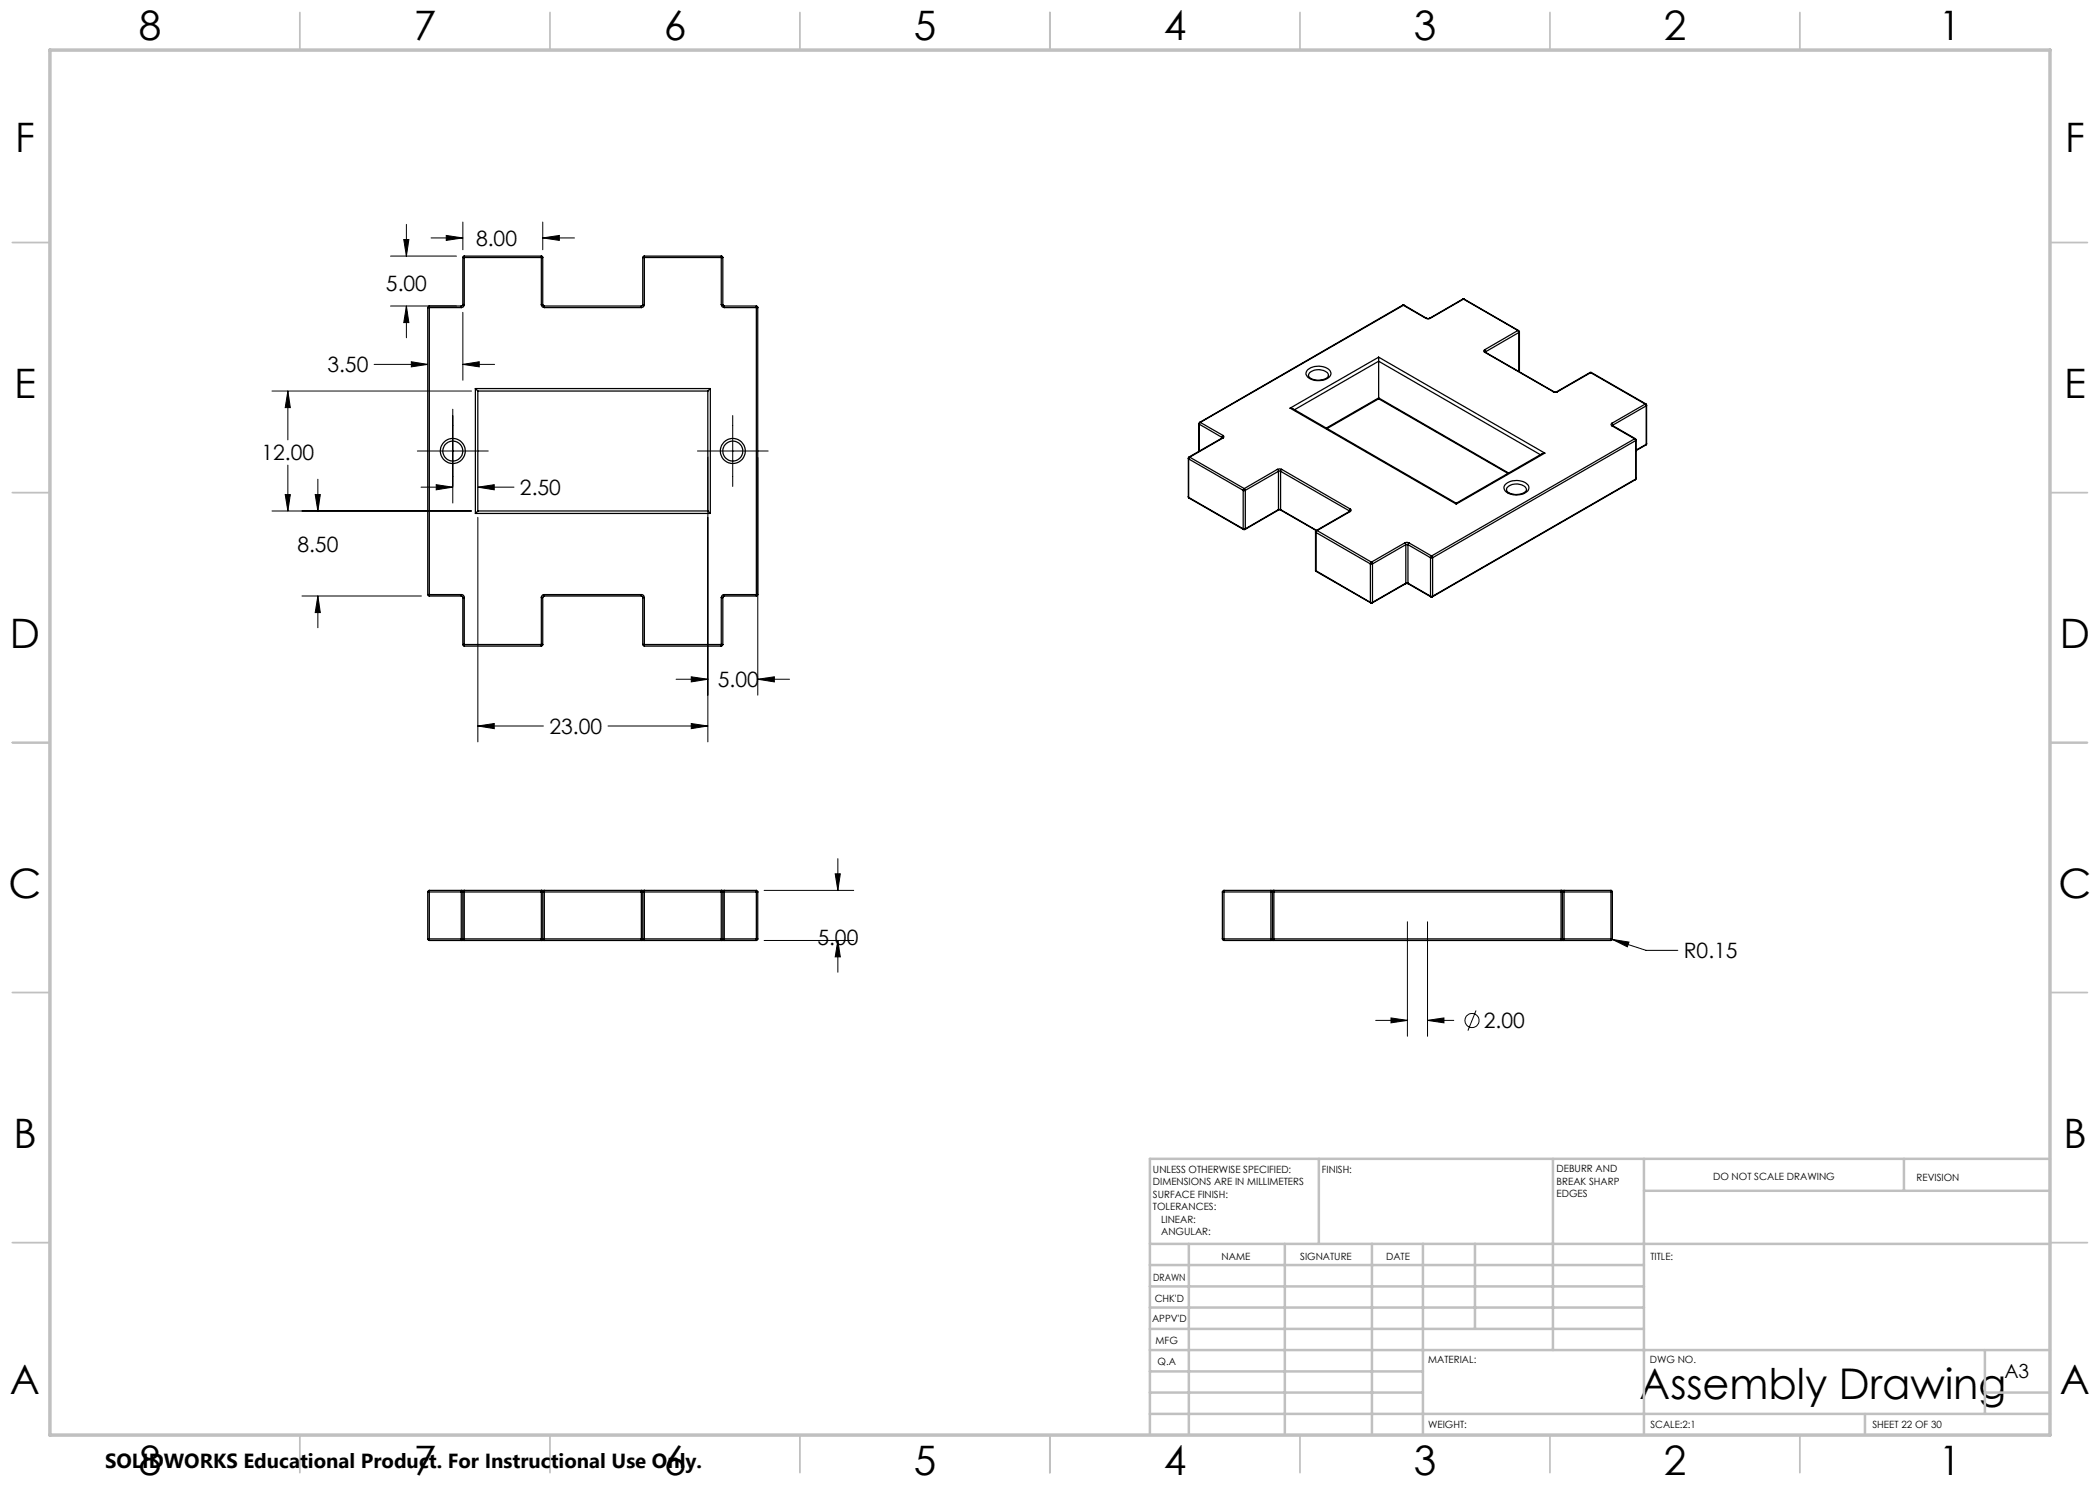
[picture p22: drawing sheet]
<svg xmlns="http://www.w3.org/2000/svg" width="420mm" height="297mm" viewBox="0 0 420 297" stroke-linecap="round" stroke-linejoin="round" font-family="sans-serif">
<defs><g id="words">
<text font-size="8.5" x="327.9" y="279.7">Assembly Drawing</text>
<g font-size="8.1">
<text x="27.7" y="8">8</text>
<text x="82.7" y="8">7</text>
<text x="132.7" y="8">6</text>
<text x="182.7" y="8">5</text>
<text x="232.7" y="8">4</text>
<text x="282.7" y="8">3</text>
<text x="332.7" y="8">2</text>
<text x="387.7" y="8">1</text>
<text x="3" y="30.4">F</text>
<text x="413" y="30.4">F</text>
<text x="2.8" y="79.6">E</text>
<text x="412.8" y="79.6">E</text>
<text x="2" y="129.6">D</text>
<text x="412" y="129.6">D</text>
<text x="1.7" y="179.6">C</text>
<text x="411.7" y="179.6">C</text>
<text x="2.7" y="229.6">B</text>
<text x="412.7" y="229.6">B</text>
<text x="2" y="278.9">A</text>
<text x="412" y="278.9">A</text>
<text x="27.7" y="295">8</text>
<text x="82.7" y="295">7</text>
<text x="132.7" y="295">6</text>
<text x="182.7" y="295">5</text>
<text x="232.7" y="295">4</text>
<text x="282.7" y="295">3</text>
<text x="332.7" y="295">2</text>
<text x="387.7" y="295">1</text>
</g>
<g font-size="4.2">
<text x="95.2" y="49.2">8.00</text>
<text x="77.2" y="58.2">5.00</text>
<text x="65.5" y="74.4">3.50</text>
<text x="52.3" y="92.1">12.00</text>
<text x="104" y="99">2.50</text>
<text x="59.5" y="110.4">8.50</text>
<text x="143.6" y="137.4">5.00</text>
<text x="109.9" y="146.8">23.00</text>
<text x="163.5" y="188.9">5.00</text>
<text x="336.8" y="191.7">R0.15</text>
<text x="296.7" y="205.6">2.00</text>
</g>
<text font-size="4.1" x="21" y="293.7">SOLIDWORKS Educational Product. For Instructional Use Only.</text>
<text font-size="3.9" x="400.9" y="275.5">A3</text>
<g font-size="2">
<text x="230.6" y="234.6">UNLESS OTHERWISE SPECIFIED:</text>
<text x="230.6" y="237.1">DIMENSIONS ARE IN MILLIMETERS</text>
<text x="230.6" y="239.6">SURFACE FINISH:</text>
<text x="264.4" y="234.6">FINISH:</text>
<text x="311.3" y="234.5">DEBURR AND</text>
<text x="311.3" y="237">BREAK SHARP</text>
<text x="311.3" y="239.5">EDGES</text>
<text x="342.6" y="236">DO NOT SCALE DRAWING</text>
<text x="383.3" y="236.2">REVISION</text>
<text x="230.6" y="242.1">TOLERANCES:</text>
<text x="232.2" y="244.6">LINEAR:</text>
<text x="232.2" y="247.1">ANGULAR:</text>
<text x="244.3" y="252">NAME</text>
<text x="260" y="251.9">SIGNATURE</text>
<text x="277.2" y="251.9">DATE</text>
<text x="330.1" y="251.9">TITLE:</text>
<text x="230.6" y="256.1">DRAWN</text>
<text x="230.9" y="260.3">CHK'D</text>
<text x="230.4" y="264.4">APPV'D</text>
<text x="231.1" y="268.8">MFG</text>
<text x="231.5" y="273">Q.A</text>
<text x="285.6" y="272.5">MATERIAL:</text>
<text x="330" y="272.5">DWG NO.</text>
<text x="285.6" y="285.5">WEIGHT:</text>
<text x="330.1" y="285.6">SCALE:2:1</text>
<text x="374.5" y="285.6">SHEET 22 OF 30</text>
</g>
</g></defs>
<g fill="none" stroke="#000" stroke-width=".25">
<path d="M92.6 51.5h.3M92.6 51.5v9.4M92.9 51.2v.3M92.9 51.2l-.3 .3M92.9 51.5v9.4M92.9 51.2h15.4M92.9 51.5h15.4M108.3 51.5h.2M108.3 51.2v.3M108.3 51.2l.2 .3M108.3 51.5v9.4M108.5 51.5v9.4"/>
<path d="M128.6 51.5h.3M128.6 51.5v9.4M128.9 51.2v.3M128.9 51.2l-.3 .3M128.9 51.5v9.4M128.9 51.2h15.4M128.9 51.5h15.4M144.3 51.2v.3M144.3 51.2l.3 .3M144.3 51.5h.3M144.3 51.5v9.4M144.6 51.5v9.4"/>
<path d="M292.5 59.8h.3M292.5 59.8h.2M292.5 59.8l-6.6 3.9M292.7 59.8h.1M292.7 59.8l-6.7 3.9M292.7 59.8l10.9 6.3M292.8 59.8l10.9 6.3M85.5 61.5h.4M85.5 61.5v57.4M85.9 61.2v.3M85.9 61.2l-.4 .3M85.9 61.5v57.4"/>
<path d="M85.9 61.5h6.4M85.9 61.2h6.4M92.3 61.2v.3M92.6 60.9h.3M92.6 60.9l-.3 .3M92.9 60.9a.6 .6 0 0 1-.6 .6M95.1 77.7l.5 .5M95.1 77.7h47M95.1 77.7v25M95.6 78.2h46M95.6 78.2v24M108.3 60.9a.6 .6 0 0 0 .6 .6"/>
<path d="M108.3 60.9h.2M108.5 60.9l.4 .3M108.9 61.2v.3M108.9 61.5h19.4M108.9 61.2h19.4M128.3 61.2v.3M128.6 60.9h.3M128.6 60.9l-.3 .3M128.9 60.9a.6 .6 0 0 1-.6 .6M141.6 78.2v24M142.1 77.7l-.5 .5M142.1 77.7v25"/>
<path d="M144.3 60.9a.6 .6 0 0 0 .6 .6M144.3 60.9h.3M144.6 60.9l.3 .3M144.9 61.2v.3M144.9 61.5h6.4M144.9 61.2h6.4M151.3 61.2v.3M151.3 61.2l.3 .3M151.3 61.5h.3M151.3 61.5v57.4M151.6 61.5v57.4M261.6 73.9a3.5 3.5 0 0 1 4.4 .3 1.22 1.22 0 0 1-1 1.7 3.3 3.3 0 0 1-3.7-.8 .9 .9 0 0 1 .3-1.2z"/>
<path d="M262 74.5a2.73 2.73 0 0 1 3.6 .3 .73 .73 0 0 1-.7 1 2.54 2.54 0 0 1-3.2-.7zM275.7 71.4v.8M275.7 79.6v.2M275.7 79.8l25.9 14.9M275.7 79.8l-10.3 5.9M275.7 71.4l33.3 19.2M275.7 71.4l-17.7 10.2M275.7 72.2v7.4M275.7 72.2l32.4 18.7M275.7 79.6l26 15M275.7 72.2l-16.8 9.7M275.7 79.6l-10.4 6"/>
<path d="M280.5 61h.3M280.5 61l.2 .1M280.5 61l-40.6 23.5M280.7 61.1l-40.6 23.4M280.7 61.1l4.5 2.6M280.8 61l-.1 .1M280.8 61l4.5 2.7M285.2 63.7l.3 .1 .5-.1M285.2 63.7h.1M285.3 63.7h.6M285.9 63.6l.1 .1M296.9 70a.26 .26 0 0 0-.1 .2 .26 .26 0 0 0 .1 .2"/>
<path d="M296.9 70l.2 .3M296.9 70.4h.2M296.9 70.4l13.8 7.9M297.1 70.4l13.7 7.9M297.1 70.3v.1M297.1 70.3v.2M303.6 66.1l.2 .4M303.6 66.1h.1M303.6 66.1l-6.7 3.9M303.7 66.1l.2 .3M303.8 66.5l-6.7 3.8M303.8 66.5v7.7"/>
<path d="M303.8 74.2h-.1M303.9 74l-.2 .3 .1-.1M303.9 66.4l-.1 .1M303.9 74l-.1 .2M303.9 66.4v7.6M310.7 78.3l.1 .2 .7-.2M310.7 78.3h.1M310.8 78.3h.5M311.4 78.3h.1M318 74.5h.3M318 74.5h.1M318 74.5l-6.7 3.8"/>
<path d="M318.1 74.5l-6.6 3.8M318.1 74.5l10.9 6.3M318.3 74.5h-.2M318.3 74.5l10.9 6.3M237.7 99.3l.1 .3M237.7 91.7v.1M237.7 99.3v.2M237.7 91.7v7.6M237.7 99.5l.1 .1M237.7 91.8l10.9 6.3M237.7 91.8v7.7M237.7 99.5l10.9 6.3"/>
<path d="M237.8 91.4l-.1 .3M237.8 91.4h.1M237.8 99.6l10.9 6.3M237.9 91.4l-.2 .4M237.9 91.4l10.9 6.3M239.8 84.7l.1 .1M239.8 84.7v5.6M239.9 84.8l4.5 2.7M239.9 84.8v5.4M239.9 84.5l-.1 .2M239.9 84.5h.2M240.1 84.5l-.2 .3"/>
<path d="M240.1 84.5l4.5 2.6M244.4 87.5v.1M244.4 87.6h.2M244.4 87.6l-6.6 3.8M244.6 87.1a.26 .26 0 0 1 .2 .2 .26 .26 0 0 1-.2 .3M244.6 87.1l-.2 .4M244.6 87.6l-6.7 3.8M248.6 98.1h.5M248.6 98.1v7.7M248.8 97.7l.3 .4M248.8 97.7l-.2 .4M249.1 98.1v7.7"/>
<path d="M255.5 93.9l.4-.1 .4 .1M255.5 93.9l.2 .4M255.5 93.9l-6.7 3.8M255.7 94.3h.4M255.7 94.3l-6.6 3.8M255.7 94.3v7.6M256.1 94.3l13.7 7.9M256.1 94.3v7.6M256.3 93.9l-.2 .4M256.3 93.9l13.8 7.9M258 81.6l.6 .1 32.7 18.9M258 81.6l33.3 19.2"/>
<path d="M301 97a3.4 3.4 0 0 1 4.6 0l.2 .5a2.04 2.04 0 0 1-2.3 1.5 2.23 2.23 0 0 1-2.7-1.5zM301.4 97.5a2.56 2.56 0 0 1 3.9 .3 1.46 1.46 0 0 1-1.7 1.1 1.96 1.96 0 0 1-2.3-.9zM309 90.6l-.6 .1-17.1 9.9M309 90.6l-17.7 10.2M322.4 84.7a.26 .26 0 0 0-.2 .2 .26 .26 0 0 0 .2 .3M322.4 84.7l.2 .3M322.4 85.2l4.5 2.6M322.5 85.1l-.1 .1M322.5 85.1l4.6 2.6M322.6 85l-.1 .1M322.6 85v.2M326.9 87.8l.2 .3"/>
<path d="M326.9 87.8l-40.6 23.4M327.1 87.7l.1 .3M327.1 87.7l-.2 .1M327.1 96l-40.6 23.4M327.1 95.8v.2M327.1 88.1l-40.6 23.4M327.1 88.1v7.7M327.1 95.8l-40.6 23.4M327.2 95.7l-.1 .3M327.2 88l-.1 .1M327.2 95.7l-.1 .1M327.2 88v7.7"/>
<path d="M329 80.8l.2 .4M329 80.8l-6.6 3.9M329.2 80.8l.1 .3M329.2 80.8h-.2M329.2 89l-2 1.1M329.2 88.9v.1M329.2 81.2l-6.6 3.8M329.2 81.2v7.7M329.2 88.9l-2 1.1M329.3 88.7l-.1 .3M329.3 81.1l-.1 .1M329.3 88.7l-.1 .2"/>
<path d="M329.3 81.1v7.6M85.5 118.9h.4M85.5 118.9l.4 .3M85.9 118.9v.3M85.9 118.9h6.4M85.9 119.2h6.4M92.3 118.9a.6 .6 0 0 1 .6 .6M92.3 118.9v.3M92.3 119.2l.3 .3M92.6 119.5h.3M92.6 119.5v9.4M92.9 119.5v9.4"/>
<path d="M95.1 102.7h47M95.6 102.2l-.5 .5M95.6 102.2h46M108.3 119.5h.2M108.3 119.5v9.4M108.5 119.5v9.4M108.9 118.9a.6 .6 0 0 0-.6 .6M108.9 118.9v.3M108.9 119.2l-.4 .3M108.9 118.9h19.4M108.9 119.2h19.4M128.3 118.9a.6 .6 0 0 1 .6 .6"/>
<path d="M128.3 119.2l.3 .3M128.3 118.9v.3M128.6 119.5h.3M128.6 119.5v9.4M128.9 119.5v9.4M141.6 102.2l.5 .5M144.3 119.5h.3M144.3 119.5v9.4M144.6 119.5v9.4M144.9 118.9a.6 .6 0 0 0-.6 .6M144.9 118.9v.3M144.9 119.2l-.3 .3"/>
<path d="M144.9 118.9h6.4M144.9 119.2h6.4M151.3 118.9h.3M151.3 118.9v.3M151.6 118.9l-.3 .3M248.6 105.8h.5M248.6 105.8l.1 .1M248.7 105.9h.3M249.1 105.8l-.1 .1M255.6 102.1h.6M255.6 102.1l-6.6 3.8M255.7 101.9h.4"/>
<path d="M255.7 101.9l-.1 .2M255.7 101.9l-6.6 3.9M256.1 101.9l.1 .2M256.1 101.9l7.2 4.2M256.2 102.1l7 4M263.1 114l.1 .3M263.1 106.4l.1 .1M263.1 114l.1 .2M263.1 106.4v7.6M263.2 114.2v.1M263.2 106.5l10.9 6.3M263.2 106.5v7.7"/>
<path d="M263.2 114.2l10.9 6.3M263.2 106.1l-.1 .3M263.2 106.1h.2M263.2 114.3l10.9 6.3M263.4 106.1l-.2 .4M263.4 106.1l10.9 6.3M269.8 102.2l.1 .1M269.8 102.2v.1M269.9 102.3h.2M269.9 102.3l-6.7 3.8M270.1 101.8a.26 .26 0 0 1 .1 .3 .26 .26 0 0 1-.1 .2M270.1 101.8l-.3 .4"/>
<path d="M270.1 102.3l-6.7 3.8M274.1 112.8h.4M274.1 112.8v7.7M274.3 112.4l.2 .4M274.3 112.4l-.2 .4M274.5 112.8v7.7M281 108.6l.3-.1 .5 .1M281 108.6l.2 .3M281 108.6l-6.7 3.8M281.1 116.8h.6M281.1 116.8l-6.6 3.8M281.2 108.9h.4"/>
<path d="M281.2 116.6h.4M281.2 116.6l-.1 .2M281.2 108.9l-6.7 3.9M281.2 108.9v7.7M281.2 116.6l-6.7 3.9M281.6 116.6l.1 .2M281.6 116.6l4.5 2.6M281.6 108.9l4.5 2.6M281.6 108.9v7.7M281.7 116.8l4.5 2.6M281.8 108.6l-.2 .3M281.8 108.6l4.5 2.6"/>
<path d="M286.1 111.5h.4M286.1 119.2h.4M286.1 119.2l.1 .2M286.1 111.5v7.7M286.2 119.4h.3M286.3 111.2l.2 .3M286.3 111.2l-.2 .3M286.5 119.2v.2M286.5 111.5v7.7M291.3 100.6v.2M92.6 128.9h.3M92.6 128.9l.3 .3"/>
<path d="M92.9 128.9v.3M92.9 128.9h15.4M92.9 129.2h15.4M108.3 128.9h.2M108.3 128.9v.3M108.5 128.9l-.2 .3M128.6 128.9h.3M128.6 128.9l.3 .3M128.9 128.9v.3M128.9 128.9h15.4M128.9 129.2h15.4M144.3 128.9h.3"/>
<path d="M144.3 128.9v.3M144.6 128.9l-.3 .3M274.1 120.5h.4M274.1 120.5v.1M274.1 120.6h.4M274.5 120.5v.1M85.5 178.4h.4M85.5 178.4v9.4M85.9 178.1l-.4 .3M85.9 178.1v.3M85.9 178.1h6.4M85.9 178.4h6.4"/>
<path d="M85.9 178.4v9.4M92.3 178.4h.3M92.3 178.1v.3M92.3 178.1h.6M92.3 178.4v9.4M92.6 178.4h.3M92.6 178.4v9.4M92.9 178.1v.3M92.9 178.1l-.3 .3M92.9 178.1h15.4M92.9 178.4h15.4M92.9 178.4v9.4"/>
<path d="M108.3 178.1l.2 .3M108.3 178.4h.2M108.3 178.1v.3M108.3 178.1h.6M108.3 178.4v9.4M108.5 178.4h.4M108.5 178.4v9.4M108.9 178.1v.3M108.9 178.1h19.4M108.9 178.4h19.4M108.9 178.4v9.4M128.3 178.4h.3"/>
<path d="M128.3 178.1v.3M128.3 178.1h.6M128.3 178.4v9.4M128.6 178.4h.3M128.6 178.4v9.4M128.9 178.1v.3M128.9 178.1l-.3 .3M128.9 178.1h15.4M128.9 178.4h15.4M128.9 178.4v9.4M144.3 178.1v.3M144.3 178.4h.3"/>
<path d="M144.3 178.1l.3 .3M144.3 178.1h.6M144.3 178.4v9.4M144.6 178.4h.3M144.6 178.4v9.4M144.9 178.1v.3M144.9 178.1h6.4M144.9 178.4h6.4M144.9 178.4v9.4M151.3 178.1l.3 .3M151.3 178.4h.3M151.3 178.1v.3"/>
<path d="M151.3 178.4v9.4M151.6 178.4v9.4M244.5 178.4h.3M244.5 178.4v9.4M244.8 178.1v.3M244.8 178.1l-.3 .3M244.8 178.1h9.4M244.8 178.4h9.4M244.8 178.4v9.4M254.2 178.4h.3M254.2 178.1v.3M254.2 178.1h.6"/>
<path d="M254.2 178.4v9.4M254.5 178.4h.3M254.5 178.4v9.4M254.8 178.1v.3M254.8 178.1l-.3 .3M254.8 178.1h57.4M254.8 178.4h57.4M254.8 178.4v9.4M312.2 178.1v.3M312.2 178.4h.3M312.2 178.1l.3 .3M312.2 178.1h.6"/>
<path d="M312.2 178.4v9.4M312.5 178.4h.3M312.5 178.4v9.4M312.8 178.1v.3M312.8 178.1h9.4M312.8 178.4h9.4M312.8 178.4v9.4M322.2 178.1v.3M322.2 178.4h.3M322.2 178.1l.3 .3M322.2 178.4v9.4M322.5 178.4v9.4"/>
<path d="M85.5 187.8l.4 .3M85.5 187.8h.4M85.9 187.8v.3M85.9 187.8h6.4M85.9 188.1h6.4M92.3 187.8v.3M92.3 187.8h.3M92.3 188.1h.6M92.6 187.8h.3M92.6 187.8l.3 .3M92.9 187.8v.3M92.9 187.8h15.4"/>
<path d="M92.9 188.1h15.4M108.3 187.8h.2M108.3 187.8v.3M108.3 188.1h.6M108.5 187.8l-.2 .3M108.5 187.8h.4M108.9 187.8v.3M108.9 187.8h19.4M108.9 188.1h19.4M128.3 187.8h.3M128.3 187.8v.3M128.3 188.1h.6"/>
<path d="M128.6 187.8l.3 .3M128.6 187.8h.3M128.9 187.8v.3M128.9 187.8h15.4M128.9 188.1h15.4M144.3 187.8h.3M144.3 187.8v.3M144.3 188.1h.6M144.6 187.8l-.3 .3M144.6 187.8h.3M144.9 187.8v.3M144.9 187.8h6.4"/>
<path d="M144.9 188.1h6.4M151.3 187.8v.3M151.3 187.8h.3M151.6 187.8l-.3 .3M244.5 187.8h.3M244.5 187.8l.3 .3M244.8 187.8v.3M244.8 187.8h9.4M244.8 188.1h9.4M254.2 187.8h.3M254.2 187.8v.3M254.2 188.1h.6"/>
<path d="M254.5 187.8h.3M254.5 187.8l.3 .3M254.8 187.8v.3M254.8 187.8h57.4M254.8 188.1h57.4M312.2 187.8v.3M312.2 187.8h.3M312.2 188.1h.6M312.5 187.8l-.3 .3M312.5 187.8h.3M312.8 187.8v.3M312.8 187.8h9.4"/>
<path d="M312.8 188.1h9.4M322.2 187.8v.3M322.2 187.8h.3M322.5 187.8l-.3 .3"/>
<circle cx="90.6" cy="90.2" r="2"/>
<circle cx="90.6" cy="90.2" r="2.5"/>
<circle cx="146.5" cy="90.2" r="2.5"/>
<circle cx="146.6" cy="90.2" r="2.01"/>
</g>
<g fill="none" stroke="#000" stroke-width=".2">
<path d="M78.1 51.2h13.2M80.8 47.9h1l-.5 3.3zM81.3 44.9v6.3M86.2 47.6h6.4M89.3 47.1l3.3 .5-3.3 .5zM92.6 44.4v5.5M108.5 47.6l3.4-.5v1zM108.5 44.4v5.5M108.5 47.6h6.4M54.4 78.2h39.9M57.6 78.2l.5 3.3h-1.1zM57.6 78.2v9.8"/>
<path d="M74.8 72.9h10.7M78.1 61.2h13.2M81.3 61.2l.5 3.3h-1zM81.3 61.2v6.4M82.3 72.4l3.2 .5-3.2 .5zM92.6 72.9l3.2-.5v1zM92.6 62.5v13.6M92.6 72.9h6.3M57 98.9h1.1l-.5 3.3zM57.6 93v9.2M63 98.9h1.1l-.5 3.3zM63.6 95.8v6.4"/>
<path d="M83.5 90.2h14.1M84.2 97.4h6.4M87.2 96.9l3.4 .5-3.4 .6zM90.6 81.8v18.8M95.6 97.4l3.2-.5v1.1zM95.6 97.4h7.2M139.5 90.2h14.1M141.6 91.5v56.9M146.5 83.1v14.2M151.6 91.5v47.5M54.4 102.2h39.9M60.4 119.2h23.9"/>
<path d="M63.6 119.2l.5 3.3h-1.1zM63.6 119.2v6.4M95.6 103.5v44.9M135.2 135.9h6.4M138.3 135.4l3.3 .5-3.3 .5zM151.6 135.9l3.3-.5v1zM151.6 135.9h6.3M95.6 145.2l3.2-.5v1zM95.6 145.2h13.1M121.6 145.2h20M138.3 144.7l3.3 .5-3.3 .5zM152.8 178.1h17.9"/>
<path d="M167 174.8h1.1l-.5 3.3zM167.6 171.7v6.4M152.8 188.1h17.9M167.6 188.1l.5 3.3h-1.1zM167.6 188.1v6.3M281.5 184.4v22.9M285.5 184.4v22.9M322.5 187.9l3.3 .5-.3 1zM322.5 187.9l6.7 2.2h6.4M275.1 204.1h6.4M278.2 203.6l3.3 .5-3.3 .5zM285.5 204.1l3.3-.5v1z"/>
<path d="M285.5 204.1h5.3M295.2 202.1l-1.6 4"/>
<circle cx="294.4" cy="204.1" r="1.41"/>
</g>
<g fill="none" stroke="#c0c0c0" stroke-width=".35">
<path d="M60 2.5v7.5M110 2.5v7.5M160 2.5v7.5M210 2.5v7.5M260 2.5v7.5M310 2.5v7.5M360 2.5v7.5M2.5 48.5h7.5M410 48.5h7.5M2.5 98.5h7.5M410 98.5h7.5M2.5 148.5h7.5"/>
<path d="M410 148.5h7.5M2.5 198.5h7.5M410 198.5h7.5M2.5 248.5h7.5M410 248.5h7.5M60 287v7.5M110 287v7.5M160 287v7.5M210 287v7.5M260 287v7.5M310 287v7.5M360 287v7.5"/>
</g>
<g fill="none" stroke="#c0c0c0" stroke-width=".5">
<path d="M263.8 231.8v17M310.6 231.8v38.2M328.8 231.8v55.2M328.8 238.2h81.2M380.8 231.8v6.4M410 231.8h-180v55.2M230 248.8h180M230 257.3h98.8M230 253h98.8M237.8 248.8v38.2M257 248.8v38.2M274.4 248.8v38.2"/>
<path d="M284.6 248.8v38.2M295 248.8v17M230 265.8h98.8M230 261.5h98.8M230 278.5h54.6M230 274.3h54.6M230 270h180M397 278.5h13M397 270v12.8M230 282.8h180M373 282.8v4.2"/>
</g>
<path d="M10 10h400v277h-400z" fill="none" stroke="#c0c0c0" stroke-width=".7"/>
<path d="M167.6 188.1l.5 3.3h-1.1zM167 174.8h1.1l-.5 3.3zM278.2 203.6l3.3 .5-3.3 .5zM285.5 204.1l3.3-.5v1zM322.5 187.9l3 1.5 .3-1zM57 98.9h1.1l-.5 3.3zM57.6 78.2l.5 3.3h-1.1zM95.6 145.2l3.2-.5v1zM138.3 144.7l3.3 .5-3.3 .5zM151.6 135.9l3.3-.5v1zM138.3 135.4l3.3 .5-3.3 .5zM80.8 47.9h1l-.5 3.3zM81.3 61.2l.5 3.3h-1zM89.3 47.1l3.3 .5-3.3 .5zM108.5 47.6l3.4-.5v1zM87.2 96.9l3.4 .5-3.4 .6zM95.6 97.4l3.2-.5v1.1zM63.6 119.2l.5 3.3h-1.1zM63 98.9h1.1l-.5 3.3zM92.6 72.9l3.2-.5v1zM82.3 72.4l3.2 .5-3.2 .5z" fill="#000"/>
<use href="#words"/>
</svg>
